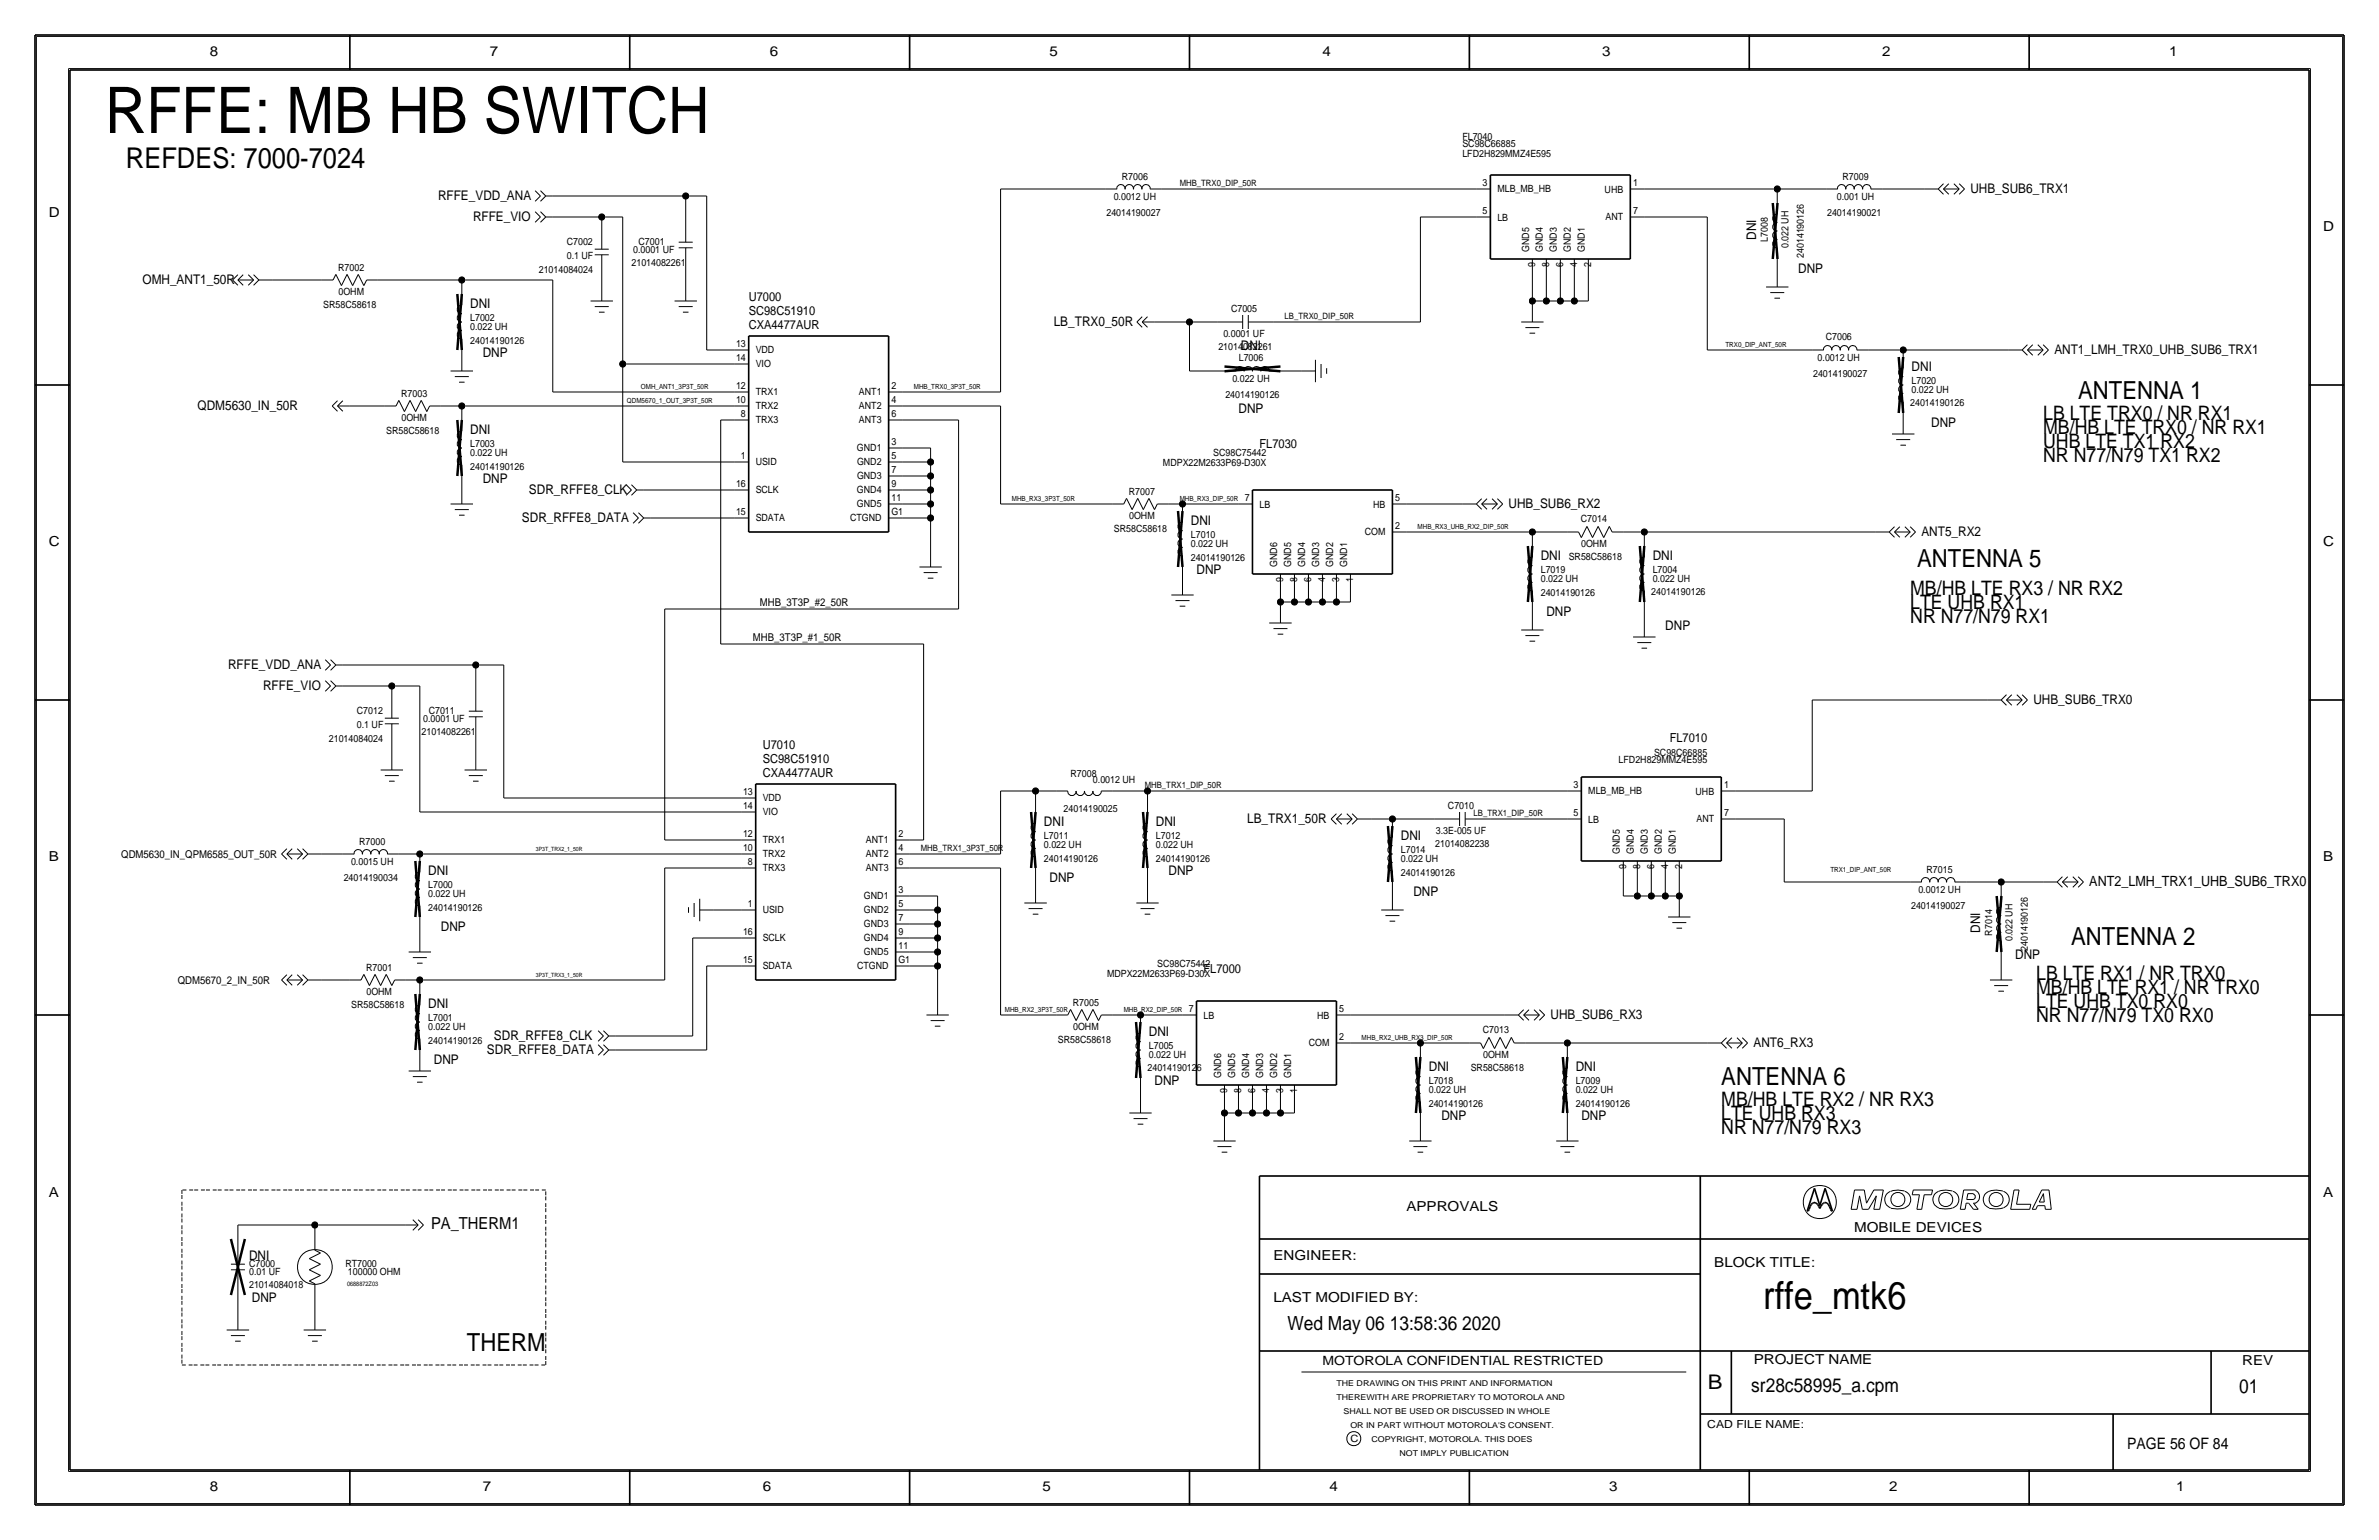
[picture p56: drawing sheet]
<svg xmlns="http://www.w3.org/2000/svg" width="432mm" height="279mm" viewBox="0 0 432 279" stroke-linecap="round" stroke-linejoin="round" font-family="sans-serif">
<defs><g id="words">
<text font-size="11.7" x="19" y="24.1">RFFE: MB HB SWITCH</text>
<text font-size="7" x="320" y="237.5">rffe_mtk6</text>
<text font-size="5.2" x="22.9" y="30.5">REFDES: 7000-7024</text>
<g font-size="4.5">
<text x="377.2" y="72.4">ANTENNA 1</text>
<text x="348" y="102.9">ANTENNA 5</text>
<text x="375.9" y="171.4">ANTENNA 2</text>
<text x="312.4" y="196.9">ANTENNA 6</text>
<text x="84.8" y="245.1">THERM</text>
</g>
<text font-size="3.7" x="310" y="252.1">B</text>
<g font-size="3.6">
<text x="370.8" y="76.2">LB LTE TRX0 / NR RX1</text>
<text x="370.8" y="83.8">NR N77/N79 TX1 RX2</text>
<text x="370.8" y="81.3">UHB LTE TX1 RX2</text>
<text x="370.8" y="78.7">MB/HB LTE TRX0 / NR RX1</text>
<text x="346.7" y="107.9">MB/HB LTE RX3 / NR RX2</text>
<text x="346.7" y="113">NR N77/N79 RX1</text>
<text x="346.7" y="110.5">LTE UHB RX1</text>
<text x="369.6" y="177.8">LB LTE RX1 / NR TRX0</text>
<text x="369.6" y="180.3">MB/HB LTE RX1 / NR TRX0</text>
<text x="369.6" y="182.9">LTE UHB TX0 RX0</text>
<text x="369.6" y="185.4">NR N77/N79 TX0 RX0</text>
<text x="312.4" y="200.7">MB/HB LTE RX2 / NR RX3</text>
<text x="312.4" y="203.2">LTE UHB RX3</text>
<text x="312.4" y="205.7">NR N77/N79 RX3</text>
</g>
<g font-size="3.5">
<text x="233.7" y="241.3">Wed May 06 13:58:36 2020</text>
<text x="317.9" y="252.6">sr28c58995_a.cpm</text>
<text x="406.4" y="252.7">01</text>
</g>
<text font-size="3" x="78.2" y="223">PA_THERM1</text>
<text font-size="2.9" x="386.1" y="262.9">PAGE 56 OF 84</text>
<text font-size="2.6" x="379.2" y="160.8">ANT2_LMH_TRX1_UHB_SUB6_TRX0</text>
<g font-size="2.5">
<text x="38.1" y="10.2">8</text>
<text x="88.9" y="10.2">7</text>
<text x="139.7" y="10.2">6</text>
<text x="190.5" y="10.2">5</text>
<text x="240" y="10.2">4</text>
<text x="290.8" y="10.2">3</text>
<text x="341.6" y="10.2">2</text>
<text x="393.7" y="10.2">1</text>
<text x="8.9" y="39.4">D</text>
<text x="421.6" y="41.9">D</text>
<text x="8.9" y="99.1">C</text>
<text x="421.6" y="99.1">C</text>
<text x="8.9" y="156.2">B</text>
<text x="421.6" y="156.2">B</text>
<text x="8.9" y="217.2">A</text>
<text x="255.3" y="219.7">APPROVALS</text>
<text x="421.6" y="217.2">A</text>
<text x="336.5" y="223.5">MOBILE DEVICES</text>
<text x="231.1" y="228.6">ENGINEER:</text>
<text x="311.1" y="229.9">BLOCK TITLE:</text>
<text x="231.1" y="236.2">LAST MODIFIED BY:</text>
<text x="318.3" y="247.5">PROJECT NAME</text>
<text x="407" y="247.6">REV</text>
<text x="38.1" y="270.5">8</text>
<text x="87.6" y="270.5">7</text>
<text x="138.4" y="270.5">6</text>
<text x="189.2" y="270.5">5</text>
<text x="241.3" y="270.5">4</text>
<text x="292.1" y="270.5">3</text>
<text x="342.9" y="270.5">2</text>
<text x="395" y="270.5">1</text>
</g>
<g font-size="2.4">
<text x="357.6" y="35.1">UHB_SUB6_TRX1</text>
<text x="79.5" y="36.3">RFFE_VDD_ANA</text>
<text x="85.9" y="40.1">RFFE_VIO</text>
<text x="318.8" y="43.5" transform="rotate(-90 318.8 43.5)">DNI</text>
<text x="25.9" y="51.6">OMH_ANT1_50R</text>
<text x="326.4" y="49.5">DNP</text>
<text x="85.3" y="55.9">DNI</text>
<text x="191.3" y="59.2">LB_TRX0_50R</text>
<text x="87.6" y="64.8">DNP</text>
<text x="225.2" y="63.5">DNI</text>
<text x="372.9" y="64.3">ANT1_LMH_TRX0_UHB_SUB6_TRX1</text>
<text x="347" y="67.3">DNI</text>
<text x="35.9" y="74.4">QDM5630_IN_50R</text>
<text x="224.8" y="74.9">DNP</text>
<text x="350.5" y="77.5">DNP</text>
<text x="85.3" y="78.7">DNI</text>
<text x="87.6" y="87.6">DNP</text>
<text x="96" y="89.7">SDR_RFFE8_CLK</text>
<text x="94.7" y="94.7">SDR_RFFE8_DATA</text>
<text x="216.2" y="95.3">DNI</text>
<text x="273.8" y="92.2">UHB_SUB6_RX2</text>
<text x="279.7" y="101.6">DNI</text>
<text x="300" y="101.6">DNI</text>
<text x="348.7" y="97.3">ANT5_RX2</text>
<text x="217.2" y="104.1">DNP</text>
<text x="280.7" y="111.8">DNP</text>
<text x="302.3" y="114.3">DNP</text>
<text x="41.4" y="121.4">RFFE_VDD_ANA</text>
<text x="47.8" y="125.2">RFFE_VIO</text>
<text x="369.1" y="127.8">UHB_SUB6_TRX0</text>
<text x="189.5" y="149.9">DNI</text>
<text x="209.8" y="149.9">DNI</text>
<text x="226.4" y="149.4">LB_TRX1_50R</text>
<text x="254.3" y="152.4">DNI</text>
<text x="77.7" y="158.8">DNI</text>
<text x="190.5" y="160">DNP</text>
<text x="212.1" y="158.8">DNP</text>
<text x="256.5" y="162.6">DNP</text>
<text x="80" y="168.9">DNP</text>
<text x="359.4" y="169.2" transform="rotate(-90 359.4 169.2)">DNI</text>
<text x="365.8" y="174">DNP</text>
<text x="77.7" y="182.9">DNI</text>
<text x="281.4" y="184.9">UHB_SUB6_RX3</text>
<text x="88.4" y="191.3">SDR_RFFE8_DATA</text>
<text x="89.7" y="188.7">SDR_RFFE8_CLK</text>
<text x="208.5" y="188">DNI</text>
<text x="318.3" y="190">ANT6_RX3</text>
<text x="78.7" y="193">DNP</text>
<text x="209.5" y="196.8">DNP</text>
<text x="259.3" y="194.3">DNI</text>
<text x="286" y="194.3">DNI</text>
<text x="261.6" y="203.2">DNP</text>
<text x="287" y="203.2">DNP</text>
<text x="45.2" y="228.6">DNI</text>
<text x="45.7" y="236.2">DNP</text>
</g>
<g font-size="2.3">
<text x="135.9" y="54.6">U7000</text>
<text x="135.9" y="59.7">CXA4477AUR</text>
<text x="135.9" y="57.2">SC98C51910</text>
<text x="228.6" y="81.3">FL7030</text>
<text x="138.4" y="135.9">U7010</text>
<text x="303.1" y="134.6">FL7010</text>
<text x="138.4" y="138.4">SC98C51910</text>
<text x="138.4" y="141">CXA4477AUR</text>
<text x="218.4" y="176.5">FL7000</text>
<text x="240" y="247.6">MOTOROLA CONFIDENTIAL RESTRICTED</text>
</g>
<g font-size="2">
<text x="137.9" y="110">MHB_3T3P_#2_50R</text>
<text x="136.7" y="116.3">MHB_3T3P_#1_50R</text>
<text x="22" y="155.7">QDM5630_IN_QPM6585_OUT_50R</text>
<text x="32.3" y="178.6">QDM5670_2_IN_50R</text>
<text x="309.9" y="259.1">CAD FILE NAME:</text>
</g>
<g font-size="1.8">
<text x="265.4" y="28.5">LFD2H829MMZ4E595</text>
<text x="265.4" y="25.4">FL7040</text>
<text x="265.4" y="26.7">SC98C66885</text>
<text x="203.6" y="32.7">R7006</text>
<text x="269.1" y="33.8">3</text>
<text x="271.8" y="34.8">MLB_MB_HB</text>
<text x="291.2" y="34.9">UHB</text>
<text x="296.4" y="33.8">1</text>
<text x="334.4" y="32.7">R7009</text>
<text x="200.8" y="39.1">24014190027</text>
<text x="202.1" y="36.3">0.0012 UH</text>
<text x="269.1" y="38.9">5</text>
<text x="271.8" y="40">LB</text>
<text x="291.4" y="40">ANT</text>
<text x="296.4" y="38.9">7</text>
<text x="331.6" y="39.1">24014190021</text>
<text x="333.4" y="36.3">0.001 UH</text>
<text x="102.9" y="44.4">C7002</text>
<text x="102.9" y="47">0.1 UF</text>
<text x="114.9" y="46">0.0001 UF</text>
<text x="115.9" y="44.4">C7001</text>
<text x="277.5" y="45.7" transform="rotate(-90 277.5 45.7)">GND5</text>
<text x="280.1" y="45.7" transform="rotate(-90 280.1 45.7)">GND4</text>
<text x="282.6" y="45.7" transform="rotate(-90 282.6 45.7)">GND3</text>
<text x="285.1" y="45.7" transform="rotate(-90 285.1 45.7)">GND2</text>
<text x="287.7" y="45.7" transform="rotate(-90 287.7 45.7)">GND1</text>
<text x="320.9" y="43.9" transform="rotate(-90 320.9 43.9)">L7008</text>
<text x="324.6" y="45.1" transform="rotate(-90 324.6 45.1)">0.022 UH</text>
<text x="327.4" y="46.8" transform="rotate(-90 327.4 46.8)">24014190126</text>
<text x="61.4" y="49.2">R7002</text>
<text x="61.4" y="53.4">0OHM</text>
<text x="97.8" y="49.5">21014084024</text>
<text x="114.6" y="48.3">21014082261</text>
<text x="278.6" y="48.4" transform="rotate(-90 278.6 48.4)">9</text>
<text x="281.2" y="48.4" transform="rotate(-90 281.2 48.4)">8</text>
<text x="283.7" y="48.4" transform="rotate(-90 283.7 48.4)">6</text>
<text x="286.3" y="48.4" transform="rotate(-90 286.3 48.4)">4</text>
<text x="288.8" y="48.4" transform="rotate(-90 288.8 48.4)">2</text>
<text x="58.7" y="55.9">SR58C58618</text>
<text x="85.3" y="58.2">L7002</text>
<text x="85.3" y="59.9">0.022 UH</text>
<text x="223.4" y="56.6">C7005</text>
<text x="85.3" y="62.5">24014190126</text>
<text x="133.6" y="65.5">14</text>
<text x="133.6" y="63">13</text>
<text x="137.2" y="64.1">VDD</text>
<text x="221.1" y="63.5">21014082261</text>
<text x="222" y="61.2">0.0001 UF</text>
<text x="224.8" y="65.6">L7006</text>
<text x="329.9" y="65.5">0.0012 UH</text>
<text x="331.4" y="61.7">C7006</text>
<text x="133.6" y="70.6">12</text>
<text x="137.2" y="66.7">VIO</text>
<text x="137.2" y="71.7">TRX1</text>
<text x="155.9" y="71.7">ANT1</text>
<text x="161.8" y="70.6">2</text>
<text x="223.7" y="69.3">0.022 UH</text>
<text x="329.1" y="68.3">24014190027</text>
<text x="347" y="69.6">L7020</text>
<text x="347" y="71.4">0.022 UH</text>
<text x="72.8" y="72">R7003</text>
<text x="72.9" y="76.3">0OHM</text>
<text x="133.6" y="73.2">10</text>
<text x="134.5" y="75.7">8</text>
<text x="137.2" y="76.8">TRX3</text>
<text x="137.2" y="74.3">TRX2</text>
<text x="155.9" y="74.3">ANT2</text>
<text x="155.9" y="76.8">ANT3</text>
<text x="161.8" y="75.7">6</text>
<text x="161.8" y="73.1">4</text>
<text x="222.4" y="72.1">24014190126</text>
<text x="346.7" y="73.7">24014190126</text>
<text x="70.1" y="78.7">SR58C58618</text>
<text x="85.3" y="81.1">L7003</text>
<text x="85.3" y="82.8">0.022 UH</text>
<text x="134.5" y="83.3">1</text>
<text x="155.5" y="81.9">GND1</text>
<text x="161.8" y="83.3">5</text>
<text x="161.8" y="80.8">3</text>
<text x="220.2" y="82.7">SC98C75442</text>
<text x="85.3" y="85.3">24014190126</text>
<text x="133.6" y="88.4">16</text>
<text x="137.2" y="89.5">SCLK</text>
<text x="137.2" y="84.4">USID</text>
<text x="155.5" y="89.5">GND4</text>
<text x="155.5" y="87">GND3</text>
<text x="155.5" y="84.4">GND2</text>
<text x="161.8" y="88.4">9</text>
<text x="161.8" y="85.9">7</text>
<text x="204.9" y="89.8">R7007</text>
<text x="211.1" y="84.5">MDPX22M2633P69-D30X</text>
<text x="133.6" y="93.5">15</text>
<text x="137.2" y="94.6">SDATA</text>
<text x="154.3" y="94.6">CTGND</text>
<text x="155.5" y="92.1">GND5</text>
<text x="161.8" y="90.9">11</text>
<text x="161.8" y="93.5">G1</text>
<text x="204.9" y="94.1">0OHM</text>
<text x="225.9" y="91">7</text>
<text x="228.6" y="92.1">LB</text>
<text x="249.2" y="92.1">HB</text>
<text x="253.2" y="91">5</text>
<text x="286.9" y="94.7">C7014</text>
<text x="202.2" y="96.5">SR58C58618</text>
<text x="216.2" y="99.3">0.022 UH</text>
<text x="216.2" y="97.6">L7010</text>
<text x="216.2" y="101.9">24014190126</text>
<text x="247.7" y="97.1">COM</text>
<text x="253.2" y="96">2</text>
<text x="284.7" y="101.6">SR58C58618</text>
<text x="287" y="99.2">0OHM</text>
<text x="231.8" y="102.9" transform="rotate(-90 231.8 102.9)">GND6</text>
<text x="232.9" y="105.5" transform="rotate(-90 232.9 105.5)">9</text>
<text x="234.3" y="102.9" transform="rotate(-90 234.3 102.9)">GND5</text>
<text x="235.5" y="105.5" transform="rotate(-90 235.5 105.5)">8</text>
<text x="236.9" y="102.9" transform="rotate(-90 236.9 102.9)">GND4</text>
<text x="238" y="105.5" transform="rotate(-90 238 105.5)">6</text>
<text x="239.4" y="102.9" transform="rotate(-90 239.4 102.9)">GND3</text>
<text x="240.5" y="105.5" transform="rotate(-90 240.5 105.5)">4</text>
<text x="242" y="102.9" transform="rotate(-90 242 102.9)">GND2</text>
<text x="243.1" y="105.5" transform="rotate(-90 243.1 105.5)">3</text>
<text x="244.5" y="102.9" transform="rotate(-90 244.5 102.9)">GND1</text>
<text x="245.6" y="105.5" transform="rotate(-90 245.6 105.5)">1</text>
<text x="279.7" y="103.9">L7019</text>
<text x="279.7" y="105.7">0.022 UH</text>
<text x="299.7" y="108">24014190126</text>
<text x="300" y="105.7">0.022 UH</text>
<text x="300" y="103.9">L7004</text>
<text x="279.7" y="108.2">24014190126</text>
<text x="64.8" y="129.5">C7012</text>
<text x="76.8" y="131.1">0.0001 UF</text>
<text x="77.8" y="129.5">C7011</text>
<text x="59.7" y="134.6">21014084024</text>
<text x="64.8" y="132.1">0.1 UF</text>
<text x="76.5" y="133.3">21014082261</text>
<text x="300.2" y="137.2">SC98C66885</text>
<text x="194.3" y="141">R7008</text>
<text x="198.4" y="142">0.0012 UH</text>
<text x="285.6" y="143">3</text>
<text x="293.8" y="138.4">LFD2H829MMZ4E595</text>
<text x="312.9" y="143.1">1</text>
<text x="134.9" y="146.8">14</text>
<text x="134.9" y="144.3">13</text>
<text x="138.4" y="145.4">VDD</text>
<text x="138.4" y="147.9">VIO</text>
<text x="193" y="147.3">24014190025</text>
<text x="262.8" y="146.8">C7010</text>
<text x="285.6" y="148.1">5</text>
<text x="288.3" y="144">MLB_MB_HB</text>
<text x="288.3" y="149.3">LB</text>
<text x="307.8" y="144.2">UHB</text>
<text x="307.9" y="149.2">ANT</text>
<text x="312.9" y="148.1">7</text>
<text x="65.2" y="153.3">R7000</text>
<text x="134.9" y="154.4">10</text>
<text x="134.9" y="151.9">12</text>
<text x="138.4" y="155.5">TRX2</text>
<text x="138.4" y="153">TRX1</text>
<text x="157.2" y="153">ANT1</text>
<text x="157.2" y="155.5">ANT2</text>
<text x="163.1" y="154.4">4</text>
<text x="163.1" y="151.9">2</text>
<text x="189.5" y="152.2">L7011</text>
<text x="189.5" y="153.9">0.022 UH</text>
<text x="209.8" y="152.2">L7012</text>
<text x="209.8" y="153.9">0.022 UH</text>
<text x="254.3" y="154.7">L7014</text>
<text x="260.5" y="153.7">21014082238</text>
<text x="260.6" y="151.4">3.3E-005 UF</text>
<text x="294" y="154.9" transform="rotate(-90 294 154.9)">GND5</text>
<text x="296.6" y="154.9" transform="rotate(-90 296.6 154.9)">GND4</text>
<text x="299.1" y="154.9" transform="rotate(-90 299.1 154.9)">GND3</text>
<text x="301.7" y="154.9" transform="rotate(-90 301.7 154.9)">GND2</text>
<text x="304.2" y="154.9" transform="rotate(-90 304.2 154.9)">GND1</text>
<text x="62.4" y="159.8">24014190034</text>
<text x="63.7" y="157">0.0015 UH</text>
<text x="77.7" y="161.1">L7000</text>
<text x="135.8" y="157">8</text>
<text x="138.4" y="158.1">TRX3</text>
<text x="157.2" y="158.1">ANT3</text>
<text x="163.1" y="157">6</text>
<text x="189.5" y="156.5">24014190126</text>
<text x="209.8" y="156.5">24014190126</text>
<text x="254.3" y="159">24014190126</text>
<text x="254.3" y="156.5">0.022 UH</text>
<text x="295.1" y="157.6" transform="rotate(-90 295.1 157.6)">9</text>
<text x="297.7" y="157.6" transform="rotate(-90 297.7 157.6)">8</text>
<text x="300.2" y="157.6" transform="rotate(-90 300.2 157.6)">6</text>
<text x="302.8" y="157.6" transform="rotate(-90 302.8 157.6)">4</text>
<text x="305.3" y="157.6" transform="rotate(-90 305.3 157.6)">2</text>
<text x="349.7" y="158.4">R7015</text>
<text x="77.7" y="162.8">0.022 UH</text>
<text x="77.7" y="165.4">24014190126</text>
<text x="135.8" y="164.6">1</text>
<text x="138.4" y="165.7">USID</text>
<text x="156.8" y="163.2">GND1</text>
<text x="156.8" y="165.7">GND2</text>
<text x="163.1" y="167.1">7</text>
<text x="163.1" y="164.6">5</text>
<text x="163.1" y="162">3</text>
<text x="346.9" y="164.8">24014190027</text>
<text x="348.2" y="162.1">0.0012 UH</text>
<text x="134.9" y="169.7">16</text>
<text x="138.4" y="170.8">SCLK</text>
<text x="156.8" y="168.3">GND3</text>
<text x="156.8" y="173.3">GND5</text>
<text x="156.8" y="170.8">GND4</text>
<text x="163.1" y="172.2">11</text>
<text x="163.1" y="169.7">9</text>
<text x="361.6" y="169.8" transform="rotate(-90 361.6 169.8)">R7014</text>
<text x="365.3" y="170.8" transform="rotate(-90 365.3 170.8)">0.022 UH</text>
<text x="368" y="172.6" transform="rotate(-90 368 172.6)">24014190126</text>
<text x="66.5" y="176.2">R7001</text>
<text x="134.9" y="174.7">15</text>
<text x="138.4" y="175.9">SDATA</text>
<text x="155.6" y="175.9">CTGND</text>
<text x="163.1" y="174.7">G1</text>
<text x="200.9" y="177.2">MDPX22M2633P69-D30X</text>
<text x="210" y="175.4">SC98C75442</text>
<text x="63.7" y="182.9">SR58C58618</text>
<text x="66.5" y="180.4">0OHM</text>
<text x="77.7" y="185.2">L7001</text>
<text x="194.7" y="182.5">R7005</text>
<text x="215.8" y="183.7">7</text>
<text x="218.4" y="184.8">LB</text>
<text x="239.1" y="184.8">HB</text>
<text x="243.1" y="183.7">5</text>
<text x="77.7" y="189.5">24014190126</text>
<text x="77.7" y="186.9">0.022 UH</text>
<text x="192" y="189.2">SR58C58618</text>
<text x="194.8" y="186.8">0OHM</text>
<text x="208.5" y="190.3">L7005</text>
<text x="237.5" y="189.8">COM</text>
<text x="243.1" y="188.7">2</text>
<text x="269.2" y="187.5">C7013</text>
<text x="269.2" y="191.9">0OHM</text>
<text x="208.3" y="194.3">24014190126</text>
<text x="208.5" y="192">0.022 UH</text>
<text x="221.6" y="195.6" transform="rotate(-90 221.6 195.6)">GND6</text>
<text x="224.2" y="195.6" transform="rotate(-90 224.2 195.6)">GND5</text>
<text x="226.7" y="195.6" transform="rotate(-90 226.7 195.6)">GND4</text>
<text x="229.3" y="195.6" transform="rotate(-90 229.3 195.6)">GND3</text>
<text x="231.8" y="195.6" transform="rotate(-90 231.8 195.6)">GND2</text>
<text x="234.3" y="195.6" transform="rotate(-90 234.3 195.6)">GND1</text>
<text x="259.3" y="196.6">L7018</text>
<text x="266.9" y="194.3">SR58C58618</text>
<text x="286" y="196.6">L7009</text>
<text x="222.8" y="198.3" transform="rotate(-90 222.8 198.3)">9</text>
<text x="225.3" y="198.3" transform="rotate(-90 225.3 198.3)">8</text>
<text x="227.8" y="198.3" transform="rotate(-90 227.8 198.3)">6</text>
<text x="230.4" y="198.3" transform="rotate(-90 230.4 198.3)">4</text>
<text x="232.9" y="198.3" transform="rotate(-90 232.9 198.3)">3</text>
<text x="235.5" y="198.3" transform="rotate(-90 235.5 198.3)">1</text>
<text x="259.3" y="200.9">24014190126</text>
<text x="259.3" y="198.4">0.022 UH</text>
<text x="286" y="200.9">24014190126</text>
<text x="286" y="198.4">0.022 UH</text>
<text x="45.2" y="229.9">C7000</text>
<text x="45.2" y="233.7">21014084018</text>
<text x="45.2" y="231.4">0.01 UF</text>
<text x="62.7" y="229.8">RT7000</text>
<text x="63.1" y="231.3">100000 OHM</text>
<text x="245.1" y="261.6">C</text>
</g>
<g font-size="1.6">
<text x="214.1" y="33.8">MHB_TRX0_DIP_50R</text>
<text x="233.2" y="57.9">LB_TRX0_DIP_50R</text>
<text x="207.8" y="143">MHB_TRX1_DIP_50R</text>
<text x="267.5" y="148.1">LB_TRX1_DIP_50R</text>
<text x="167.1" y="154.4">MHB_TRX1_3P3T_50R</text>
</g>
<g font-size="1.5">
<text x="242.6" y="251.5">THE DRAWING ON THIS PRINT AND INFORMATION</text>
<text x="242.6" y="254">THEREWITH ARE PROPRIETARY TO MOTOROLA AND</text>
<text x="243.8" y="256.5">SHALL NOT BE USED OR DISCUSSED IN WHOLE</text>
<text x="245.1" y="259.1">OR IN PART WITHOUT MOTOROLA'S CONSENT.</text>
<text x="248.9" y="261.6">COPYRIGHT, MOTOROLA. THIS DOES</text>
<text x="254" y="264.2">NOT IMPLY PUBLICATION</text>
</g>
<g font-size="1.3">
<text x="313.2" y="63">TRX0_DIP_ANT_50R</text>
<text x="116.3" y="70.6">OMH_ANT1_3P3T_50R</text>
<text x="165.9" y="70.6">MHB_TRX0_3P3T_50R</text>
<text x="113.8" y="73.2">QDM5670_1_OUT_3P3T_50R</text>
<text x="183.6" y="90.9">MHB_RX3_3P3T_50R</text>
<text x="214.1" y="90.9">MHB_RX3_DIP_50R</text>
<text x="257.3" y="96">MHB_RX3_UHB_RX2_DIP_50R</text>
<text x="332.2" y="158.2">TRX1_DIP_ANT_50R</text>
<text x="182.4" y="183.6">MHB_RX2_3P3T_50R</text>
<text x="204" y="183.6">MHB_RX2_DIP_50R</text>
<text x="247.1" y="188.7">MHB_RX2_UHB_RX3_DIP_50R</text>
</g>
<g font-size="1.1">
<text x="97.3" y="154.4">3P3T_TRX2_1_50R</text>
<text x="97.3" y="177.3">3P3T_TRX3_1_50R</text>
<text x="63" y="233.3">0688872Z03</text>
</g>
</g></defs>
<g fill="none" stroke="#000" stroke-width=".18">
<path d="M6.6 6.6h418.6zM6.6 6.6v266.2zM12.4 12.4v254.6zM12.4 12.4h407zM419.4 12.4v254.6zM425.2 6.6v266.2zM97.1 34.6l1 1zM97.1 38.4l1 1zM98.1 35.6l-1 .9zM98.1 34.6l1 1zM98.1 39.4l-1 .9zM98.1 38.4l1 1z"/>
<path d="M99.1 35.6l-1 .9zM99.1 35.6h1.2zM99.1 39.4l-1 .9zM99.1 39.4h1.2zM100.3 39.4h8.9zM100.3 35.6h24.2zM109.2 39.4h3.8zM109.2 39.4v1.2zM113 39.4v26.6zM124.5 35.6h3.8zM124.5 35.6v3.8zM124.5 39.4v4.5z"/>
<path d="M128.3 35.6v27.9zM181.6 34.3v36.8zM181.6 34.3h19.1zM200.7 34.3h2zM202.7 34.3a.75 .75 0 0 1 .7-.8 .75 .75 0 0 1 .8 .8M204.2 34.3a.75 .75 0 0 1 .8-.8 .75 .75 0 0 1 .7 .8M205.7 34.3a.75 .75 0 0 1 .8-.8 .75 .75 0 0 1 .7 .8M207.3 34.3a.75 .75 0 0 1 .7-.8 .75 .75 0 0 1 .7 .8M208.8 34.3h2zM210.8 34.3h57.2zM257.8 39.4h10.2zM257.8 39.4v19z"/>
<path d="M268 34.3h2.5zM268 39.4h2.5zM295.9 34.3h2.5zM295.9 39.4h2.5zM298.4 34.3h24.2zM298.5 39.4h11.4zM309.9 39.4v24.1zM322.6 34.3h8.9zM322.6 34.3v2.5zM322.6 36.8v2.1zM322.6 38.9a.74 .74 0 0 0-.9 .7 .74 .74 0 0 0 .9 .8M331.5 34.3h2z"/>
<path d="M333.5 34.3a.75 .75 0 0 1 .7-.8 .75 .75 0 0 1 .8 .8M335 34.3a.75 .75 0 0 1 .8-.8 .75 .75 0 0 1 .7 .8M336.6 34.3a.75 .75 0 0 1 .7-.8 .75 .75 0 0 1 .7 .8M338.1 34.3a.75 .75 0 0 1 .7-.8 .75 .75 0 0 1 .7 .8M339.6 34.3h2zM341.6 34.3h7.7zM349.2 34.3h2.6zM351.8 34.3l1 1zM351.8 34.3l1-1zM352.8 34.3l.9-1zM352.8 34.3h2.8zM352.8 34.3l.9 1z"/>
<path d="M354.6 35.3l1-1zM354.6 33.3l1 1zM355.6 35.3l1-1zM355.6 33.3l1 1zM42.2 50.8l1 1zM42.2 50.8l1-1zM43.2 50.8l.9 1zM43.2 50.8l.9-1zM43.2 50.8h2.8zM45.1 51.8l.9-1zM45.1 49.8l.9 1zM46 49.8l1 1z"/>
<path d="M46 51.8l1-1zM47 50.8h2.5zM49.5 50.8h8.9zM58.4 50.8h2.1zM61 49.8l1 2zM61 49.8l-.5 1zM63 49.8l-1 2zM63 49.8l1 2zM65 49.8l-1 2zM65 49.8l1 2zM66.5 50.8l-.5 1zM66.5 50.8h2.1z"/>
<path d="M68.6 50.8h15.2zM83.8 50.8h16.5zM83.8 50.8v2.5zM83.8 53.3v2.1zM83.8 55.4a.74 .74 0 0 0-.8 .8 .74 .74 0 0 0 .8 .7M83.8 58.5a.74 .74 0 0 0-.8 .7 .74 .74 0 0 0 .8 .7M83.8 60a.74 .74 0 0 0-.8 .7 .74 .74 0 0 0 .8 .8M83.8 56.9a.74 .74 0 0 0-.8 .8 .74 .74 0 0 0 .8 .7M100.3 50.8v20.3zM107.2 54.6h4.1zM107.9 46.2h2.6zM108 45.2h2.5z"/>
<path d="M108 55.6h2.5zM108.7 56.6h1zM109.2 50.8v1.3zM109.2 46.2v4.6zM109.2 40.6v4.6zM109.2 52.1v2.5zM122.4 54.6h4.1zM123.2 45h2.5zM123.2 55.6h2.5zM123.2 43.9h2.5zM124 56.6h1zM124.5 49.5v2.6z"/>
<path d="M124.5 45v4.5zM124.5 52.1v2.5zM206.3 58.4l1-.9zM206.3 58.4l1 1zM207.3 58.4h2.3zM207.3 58.4l1-.9zM207.3 58.4l1 1zM209.5 58.4h6.4zM215.9 58.4v8.9zM215.9 58.4h5.1zM221 58.4h4.6zM225.6 57.2v2.5z"/>
<path d="M226.6 57.2v2.5zM226.6 58.4h4.5zM231.1 58.4h26.7zM276.1 58.4h4.1zM276.9 59.4h2.5zM278.1 54.6h2.6zM278.1 49.5v5.1zM278.1 54.6v1.3zM278.1 55.9v2.5zM278.1 47v2.5zM280.7 49.5v5.1zM280.7 47v2.5z"/>
<path d="M280.7 54.6h2.5zM283.2 49.5v5.1zM283.2 47v2.5zM283.2 54.6h2.6zM285.8 49.5v5.1zM285.8 47v2.5zM285.8 54.6h2.5zM288.3 49.5v5.1zM288.3 47v2.5zM320.5 52.1h4.1zM321.3 53.1h2.5zM322.1 54.1h1z"/>
<path d="M322.6 47v2.5zM322.6 49.5v2.6zM322.6 45v2zM322.6 40.4a.74 .74 0 0 0-.9 .8 .74 .74 0 0 0 .9 .7M322.6 43.5a.74 .74 0 0 0-.9 .7 .74 .74 0 0 0 .9 .8M322.6 42a.74 .74 0 0 0-.9 .7 .74 .74 0 0 0 .9 .7M60.3 73.7l1-1zM60.3 73.7l1 .9zM61.3 73.7l.9 .9zM61.3 73.7h2.2zM61.3 73.7l.9-1zM63.5 73.7h6.3z"/>
<path d="M69.8 73.7h2.1zM72.4 72.6l-.5 1.1zM72.4 72.6l1 2.1zM74.4 72.6l-1 2.1zM74.4 72.6l1 2.1zM76.5 72.6l-1.1 2.1zM76.5 72.6l1 2.1zM78 73.7h2zM78 73.7l-.5 1zM80 73.7h3.8zM81.8 67.3h4.1zM82.5 68.3h2.6z"/>
<path d="M83.3 69.3h1zM83.8 63.5v1.3zM83.8 73.7h49.5zM83.8 73.7v2.5zM83.8 76.2v2zM83.8 64.8v2.5zM83.8 61.5v2zM83.8 78.3a.74 .74 0 0 0-.8 .7 .74 .74 0 0 0 .8 .8M83.8 79.8a.74 .74 0 0 0-.8 .7 .74 .74 0 0 0 .8 .8M100.3 71.1h33zM113 66h20.3zM113 66v17.8z"/>
<path d="M128.3 63.5h5.1zM130.8 76.2v40.6zM130.8 76.2h2.5zM133.3 76.2h2.6zM133.3 73.7h2.6zM133.3 71.1h2.6zM133.3 66h2.6zM133.3 63.5h2.6zM161.3 76.2h2.5zM161.3 73.7h2.5zM161.3 71.1h2.5zM163.8 71.1h17.8z"/>
<path d="M163.8 73.7h17.8zM163.8 76.2h10.2zM174 76.2v34.3zM181.6 73.7v17.7zM215.9 67.3h6.3zM222.3 67.3h2zM224.3 67.4a.75 .75 0 0 1 .7-.9 .75 .75 0 0 1 .8 .9M225.8 67.4a.75 .75 0 0 1 .7-.9 .75 .75 0 0 1 .8 .9M227.3 67.4a.75 .75 0 0 1 .8-.9 .75 .75 0 0 1 .7 .9M228.9 67.4a.75 .75 0 0 1 .7-.9 .75 .75 0 0 1 .7 .9M230.4 67.3h2zM232.4 67.3h3.8z"/>
<path d="M236.2 67.3h2.6zM238.8 65.3v4zM239.8 66v2.6zM240.8 66.8v1zM277.6 60.5h1zM309.9 63.5h19zM328.9 63.5h2.1zM331 63.6a.75 .75 0 0 1 .7-.9 .75 .75 0 0 1 .7 .9M332.5 63.6a.75 .75 0 0 1 .7-.9 .75 .75 0 0 1 .8 .9M334 63.6a.75 .75 0 0 1 .7-.9 .75 .75 0 0 1 .8 .9M335.5 63.6a.75 .75 0 0 1 .8-.9 .75 .75 0 0 1 .7 .9M337.1 63.5h2z"/>
<path d="M339.1 63.5h6.3zM343.4 78.7h4.1zM344.2 79.8h2.5zM345.4 63.5h19.1zM345.4 74.9v1.3zM345.4 63.5v1.3zM345.4 76.2v2.5zM345.4 72.9v2zM345.4 64.8v2zM345.4 66.9a.74 .74 0 0 0-.8 .7 .74 .74 0 0 0 .8 .7M345.4 69.9a.74 .74 0 0 0-.8 .7 .74 .74 0 0 0 .8 .8M345.4 71.4a.74 .74 0 0 0-.8 .8 .74 .74 0 0 0 .8 .7"/>
<path d="M345.4 68.4a.74 .74 0 0 0-.8 .7 .74 .74 0 0 0 .8 .7M364.5 63.5h2.5zM367 63.5l1 1zM367 63.5l1-1zM368 63.5l1 1zM368 63.5l1-1zM368 63.5h2.8zM369.9 62.5l.9 1zM369.9 64.5l.9-1zM370.8 64.5l1-1zM370.8 62.5l1 1zM81.8 91.4h4.1z"/>
<path d="M82.5 92.5h2.6zM83.3 93.5h1zM83.8 86.4v2.5zM83.8 84.3v2.1zM83.8 88.9v2.5zM83.8 81.3a.74 .74 0 0 0-.8 .8 .74 .74 0 0 0 .8 .7M83.8 82.9a.74 .74 0 0 0-.8 .7 .74 .74 0 0 0 .8 .7M113 83.8h20.3zM113.6 87.9l1 1zM114.6 88.9l-1 1zM114.6 87.9l1 1zM114.9 93l1 1z"/>
<path d="M115.6 88.9l-1 1zM115.6 88.9h1.2zM115.9 94l-1 .9zM115.9 93l.9 1zM116.8 88.9h16.6zM116.8 94l-.9 .9zM116.8 94h1.3zM118.1 94h15.2zM133.3 94h2.6zM133.3 88.9h2.6zM133.3 83.8h2.6zM161.3 94h2.5z"/>
<path d="M161.3 91.4h2.5zM161.3 88.9h2.5zM161.3 86.4h2.5zM161.3 83.8h2.5zM161.3 81.3h2.5zM163.8 88.9h5.1zM163.8 86.4h5.1zM163.8 91.4h5.1zM163.8 83.8h5.1zM163.8 81.3h5.1zM163.8 94h5.1zM168.9 86.4v2.5z"/>
<path d="M168.9 83.8v2.6zM168.9 88.9v2.5zM168.9 91.4v2.6zM168.9 81.3v2.5zM168.9 94v6.3zM181.6 91.4h20.3zM201.9 91.4h2.1zM204.5 90.4l-.5 1zM204.5 90.4l1 2.1zM206.5 90.4l-1 2.1zM206.5 90.4l1 2.1zM208.5 90.4l-1 2.1z"/>
<path d="M208.5 90.4l1 2.1zM210.1 91.4l-.6 1.1zM210.1 91.4h2zM212.1 91.4h2.5zM214.6 91.4h10.2zM214.6 91.4v1.3zM214.6 92.7v2zM214.6 94.8a.74 .74 0 0 0-.8 .7 .74 .74 0 0 0 .8 .8M214.6 97.8a.74 .74 0 0 0-.8 .8 .74 .74 0 0 0 .8 .7M214.6 99.4a.74 .74 0 0 0-.8 .7 .74 .74 0 0 0 .8 .7M214.6 96.3a.74 .74 0 0 0-.8 .8 .74 .74 0 0 0 .8 .7M224.8 91.4h2.5z"/>
<path d="M252.7 91.4h2.6zM252.7 96.5h2.6zM255.3 96.5h22.8zM255.3 91.4h10.1zM265.4 91.4h2.6zM268 91.4l.9-.9zM268 91.4l.9 1zM268.9 91.4l1-.9zM268.9 91.4h2.9zM268.9 91.4l1 1zM270.8 92.4l1-1zM270.8 90.5l1 .9z"/>
<path d="M271.8 90.5l.9 .9zM271.8 92.4l.9-1zM278.1 96.5h6.4zM278.1 96.5v2.6zM278.1 99.1v2zM284.5 96.5h2zM286.5 96.5l.5 1zM288 95.5l-1 2zM288 95.5l1.1 2zM290.1 95.5l1 2zM290.1 95.5l-1 2zM292.1 95.5l-1 2z"/>
<path d="M292.1 95.5l.5 1zM292.6 96.5h2zM294.6 96.5h3.9zM298.4 96.5h42zM298.4 96.5v2.6zM298.4 99.1v2zM340.4 96.5h2.5zM342.9 96.5l1-.9zM342.9 96.5l1 1zM343.9 96.5l.9 1zM343.9 96.5l.9-.9zM343.9 96.5h2.8z"/>
<path d="M344.9 80.8h1zM345.7 95.6l1 .9zM345.7 97.5l1-1zM346.7 97.5l1-1zM346.7 95.6l1 .9zM59 119.7l1 1zM60 119.7l1 1zM120.6 110.5v41.9zM120.7 110.5h53.3zM130.8 116.8h36.8zM166.9 102.9h4zM167.6 103.9h2.6z"/>
<path d="M167.6 116.8v35.6zM168.4 104.9h1zM168.9 100.3v2.6zM212.6 107.9h4.1zM213.4 109h2.5zM214.1 110h1zM214.6 102.9v2.5zM214.6 100.8v2.1zM214.6 105.4v2.5zM230.4 113h4zM231.1 114h2.6zM231.9 115.1h1z"/>
<path d="M232.4 106.7v2.5zM232.4 109.2v1.3zM232.4 110.5v2.5zM232.4 104.1v2.6zM232.4 109.2h2.5zM234.9 106.7v2.5zM234.9 104.1v2.6zM235 109.2h2.5zM237.5 106.7v2.5zM237.5 104.1v2.6zM237.5 109.2h2.5zM240 109.2h2.6z"/>
<path d="M240 106.7v2.5zM240 104.1v2.6zM242.6 106.7v2.5zM242.6 104.1v2.6zM242.6 109.2h2.5zM245.1 106.7v2.5zM245.1 104.1v2.6zM276.1 114.3h4.1zM276.9 115.3h2.5zM277.6 116.3h1zM278.1 109.2v2.6zM278.1 111.8v2.5z"/>
<path d="M278.1 107.2v2zM278.1 101.1a.74 .74 0 0 0-.8 .8 .74 .74 0 0 0 .8 .7M278.1 104.2a.74 .74 0 0 0-.8 .7 .74 .74 0 0 0 .8 .8M278.1 105.7a.74 .74 0 0 0-.8 .8 .74 .74 0 0 0 .8 .7M278.1 102.7a.74 .74 0 0 0-.8 .7 .74 .74 0 0 0 .8 .7M296.4 115.6h4.1zM297.2 116.6h2.5zM297.9 117.6h1.1zM298.4 109.2v3.8zM298.4 113v2.6zM298.4 107.2v2zM298.4 101.1a.74 .74 0 0 0-.8 .8 .74 .74 0 0 0 .8 .7"/>
<path d="M298.4 104.2a.74 .74 0 0 0-.8 .7 .74 .74 0 0 0 .8 .8M298.4 105.7a.74 .74 0 0 0-.8 .8 .74 .74 0 0 0 .8 .7M298.4 102.7a.74 .74 0 0 0-.8 .7 .74 .74 0 0 0 .8 .7M59 123.5l1 1zM60 120.7l-1 .9zM60 124.5l-1 .9zM60 123.5l1 1zM61 120.7l-1 .9zM61 120.7h1.2zM61 124.5l-1 .9zM61 124.5h1.2zM62.2 124.5h8.9z"/>
<path d="M62.2 120.7h24.2zM69.1 139.7h4.1zM69.8 130.3h2.6zM69.8 131.3h2.6zM71.1 135.9v1.3zM71.1 124.5h5.1zM71.1 124.5v1.2zM71.1 137.2v2.5zM71.1 131.3v4.6zM71.1 125.7v4.6zM76.2 124.5v22.8zM84.3 139.7h4.1z"/>
<path d="M85.1 130h2.5zM85.1 129h2.5zM86.4 134.6v2.6zM86.4 120.7h5zM86.4 120.6v3.9zM86.4 137.2v2.5zM86.4 130v4.6zM86.4 124.5v4.5zM91.4 120.7v24.1zM328.9 127h31.8zM328.9 127v16.5zM360.7 127h2.5z"/>
<path d="M363.2 127l1-1zM363.2 127l1 1zM364.2 127l1 1zM364.2 127l1-1zM364.2 127h2.8zM366.1 128l.9-1zM366.1 126l.9 1zM367 126l1 1zM367 128l1-1zM51.1 154.9l1-.9zM51.1 154.9l1 1zM52.1 154.9l.9 1z"/>
<path d="M52.1 154.9h2.8zM52.1 154.9l.9-.9zM53.9 155.9l1-1zM53.9 154l1 .9zM54.9 154l1 .9zM54.9 155.9l1-1zM55.9 154.9h2.5zM58.4 154.9h3.8zM62.2 154.9h2.1zM64.3 155a.75 .75 0 0 1 .7-.9 .75 .75 0 0 1 .7 .9M65.8 155a.75 .75 0 0 1 .7-.9 .75 .75 0 0 1 .8 .9M67.3 155a.75 .75 0 0 1 .7-.9 .75 .75 0 0 1 .8 .9"/>
<path d="M68.8 155a.75 .75 0 0 1 .8-.9 .75 .75 0 0 1 .7 .9M69.8 140.7h2.6zM70.4 154.9h2zM70.6 141.7h1zM72.4 154.9h3.8zM76.2 154.9h58.4zM76.2 154.9v1.3zM76.2 147.3h58.4zM76.2 156.2v2zM76.2 158.3a.74 .74 0 0 0-.8 .7 .74 .74 0 0 0 .8 .8M76.2 159.8a.74 .74 0 0 0-.8 .8 .74 .74 0 0 0 .8 .7M85.1 140.7h2.5z"/>
<path d="M85.9 141.7h1zM91.4 144.8h43.2zM120.6 152.4h14zM120.6 157.5v20.3zM120.6 157.5h14zM134.6 157.5h2.6zM134.6 154.9h2.6zM134.6 152.4h2.6zM134.6 147.3h2.6zM134.6 144.8h2.6zM162.6 157.5h2.5zM162.6 154.9h2.5z"/>
<path d="M162.6 152.4h2.5zM165.1 157.5h16.5zM165.1 154.9h16.5zM165.1 152.4h2.5zM181.6 157.5v26.6zM181.6 143.5h6.4zM181.6 143.5v11.4zM188 143.5h3.8zM188 157.5v3.8zM188 143.5v3.8zM188 155.4v2.1zM188 147.3v2.1z"/>
<path d="M188 149.4a.74 .74 0 0 0-.9 .7 .74 .74 0 0 0 .9 .8M188 152.5a.74 .74 0 0 0-.9 .7 .74 .74 0 0 0 .9 .7M188 154a.74 .74 0 0 0-.9 .7 .74 .74 0 0 0 .9 .7M188 150.9a.74 .74 0 0 0-.9 .8 .74 .74 0 0 0 .9 .7M191.8 143.5h2zM193.8 143.5a.74 .74 0 0 0 .7 .8 .74 .74 0 0 0 .8-.8M195.3 143.5a.74 .74 0 0 0 .8 .8 .74 .74 0 0 0 .7-.8M196.8 143.5a.74 .74 0 0 0 .8 .8 .74 .74 0 0 0 .7-.8M198.4 143.5a.74 .74 0 0 0 .7 .8 .74 .74 0 0 0 .7-.8M199.9 143.5h2zM201.9 143.5h6.4zM208.3 157.5v3.8z"/>
<path d="M208.3 143.5h76.2zM208.3 143.5v3.8zM208.3 155.4v2.1zM208.3 147.3v2.1zM208.3 149.4a.74 .74 0 0 0-.9 .7 .74 .74 0 0 0 .9 .8M208.3 152.5a.74 .74 0 0 0-.9 .7 .74 .74 0 0 0 .9 .7M208.3 154a.74 .74 0 0 0-.9 .7 .74 .74 0 0 0 .9 .7M208.3 150.9a.74 .74 0 0 0-.9 .8 .74 .74 0 0 0 .9 .7M241.6 148.6l1 1zM241.6 148.6l1-1zM242.6 148.6l.9-1zM242.6 148.6l.9 1z"/>
<path d="M242.6 148.6h2.8zM244.4 149.6l1-1zM244.4 147.6l1 1zM245.4 149.6l1-1zM245.4 147.6l1 1zM246.4 148.6h2.5zM248.9 148.6h3.8zM252.7 148.6h7.6zM252.7 148.6v1.3zM252.7 158v2zM252.7 149.9v2zM252.7 151.9a.74 .74 0 0 0-.8 .8 .74 .74 0 0 0 .8 .7"/>
<path d="M252.7 155a.74 .74 0 0 0-.8 .7 .74 .74 0 0 0 .8 .8M252.7 156.5a.74 .74 0 0 0-.8 .8 .74 .74 0 0 0 .8 .7M252.7 153.5a.74 .74 0 0 0-.8 .7 .74 .74 0 0 0 .8 .7M260.4 148.6h4.5zM264.9 147.3v2.6zM265.9 148.6h4.6zM265.9 147.3v2.6zM270.5 148.6h14zM284.5 143.5h2.5zM284.5 148.6h2.5zM294.6 158.7v3.9zM294.6 156.2v2.6z"/>
<path d="M297.2 158.7v3.9zM297.2 156.2v2.6zM299.7 158.7v3.9zM299.7 156.2v2.6zM302.3 158.7v3.9zM302.3 156.2v2.6zM304.8 158.7v3.9zM304.8 156.2v2.6zM312.4 143.5h2.6zM312.4 148.6h2.6zM315 148.6h8.8zM315 143.5h13.9z"/>
<path d="M323.8 148.6v11.4zM376.2 159.1l1 .9zM377.2 159.1l1 .9zM51.1 177.8l1-1zM51.1 177.8l1 1zM52.1 177.8l.9 1zM52.1 177.8h2.8zM52.1 177.8l.9-1zM53.9 178.8l1-1zM53.9 176.8l1 1zM54.9 176.8l1 1zM54.9 178.8l1-1z"/>
<path d="M55.9 177.8h2.5zM58.4 177.8h5.1zM63.5 177.8h2zM66 176.8l-.5 1zM66 176.8l1.1 2zM68.1 176.8l-1 2zM68.1 176.8l1 2zM70.1 176.8l-1 2zM70.1 176.8l1 2zM71.6 177.8h2.1zM71.6 177.8l-.5 1zM73.7 177.8h2.5z"/>
<path d="M74.2 172.7h4zM74.9 173.7h2.6zM75.7 174.8h1zM76.2 166.4v3.8zM76.2 177.8h44.4zM76.2 177.8v2.5zM76.2 170.2v2.5zM76.2 164.3v2.1zM76.2 161.3a.74 .74 0 0 0-.8 .8 .74 .74 0 0 0 .8 .7M76.2 162.9a.74 .74 0 0 0-.8 .7 .74 .74 0 0 0 .8 .7M125 164.6v1zM125.7 170.2h8.9z"/>
<path d="M125.7 170.2v17.8zM126 163.8v2.6zM127 165.1h2.5zM127 163.1v4zM128.3 175.3h6.3zM128.3 175.3v15.2zM129.5 165.1h5.1zM134.6 175.3h2.6zM134.6 170.2h2.6zM134.6 165.1h2.6zM162.6 175.3h2.5zM162.6 172.7h2.5z"/>
<path d="M162.6 170.2h2.5zM162.6 167.6h2.5zM162.6 165.1h2.5zM162.6 162.6h2.5zM165.1 170.2h5.1zM165.1 167.6h5.1zM165.1 172.7h5.1zM165.1 165.1h5.1zM165.1 162.6h5.1zM165.1 175.3h5.1zM170.2 167.6v2.6zM170.2 165.1v2.5z"/>
<path d="M170.2 170.2v2.5zM170.2 172.7v2.6zM170.2 162.6v2.5zM170.2 175.3v6.3zM185.9 163.8h4.1zM186.7 164.8h2.5zM187.5 165.9h1zM188 161.3v2.5zM206.2 163.8h4.1zM207 164.8h2.5zM207.8 165.9h1zM208.3 161.3v2.5z"/>
<path d="M250.7 165.1h4.1zM251.5 166.1h2.5zM252.2 167.1h1zM252.7 160v2.6zM252.7 162.6v2.5zM294.6 162.6h2.6zM297.2 162.6h2.5zM299.7 162.6h2.6zM302.3 162.6h2.5zM302.8 166.4h4zM303.5 167.4h2.6zM304.3 168.4h1z"/>
<path d="M304.8 162.6v1.2zM304.8 163.8v2.6zM323.8 160h22.9zM346.7 160h2zM348.7 160.1a.75 .75 0 0 1 .8-.9 .75 .75 0 0 1 .7 .9M350.3 160.1a.75 .75 0 0 1 .7-.9 .75 .75 0 0 1 .7 .9M351.8 160.1a.75 .75 0 0 1 .7-.9 .75 .75 0 0 1 .8 .9M353.3 160.1a.75 .75 0 0 1 .8-.9 .75 .75 0 0 1 .7 .9M354.8 160h2.1zM356.9 160h6.3zM361.2 177.8h4.1zM361.9 178.8h2.6z"/>
<path d="M362.7 179.8h1zM363.2 160h7.6zM363.2 172.7v2.6zM363.2 160v2.6zM363.2 175.3v2.5zM363.2 170.7v2zM363.2 162.6v2zM363.2 166.2a.74 .74 0 0 0-.8 .7 .74 .74 0 0 0 .8 .7M363.2 169.2a.74 .74 0 0 0-.8 .8 .74 .74 0 0 0 .8 .7M363.2 167.7a.74 .74 0 0 0-.8 .7 .74 .74 0 0 0 .8 .8M363.2 164.6a.74 .74 0 0 0-.8 .8 .74 .74 0 0 0 .8 .7M370.8 160h2.6z"/>
<path d="M373.4 160l.9 1zM373.4 160l.9-.9zM374.3 160l1 1zM374.3 160l1-.9zM374.3 160h2.9zM376.2 161l1-1zM377.2 161l1-1zM74.2 194.3h4zM74.9 195.3h2.6zM75.7 196.3h1zM76.2 190.5v1.3zM76.2 188.5v2z"/>
<path d="M76.2 180.3v2.1zM76.2 191.8v2.5zM76.2 182.4a.74 .74 0 0 0-.8 .8 .74 .74 0 0 0 .8 .7M76.2 185.5a.74 .74 0 0 0-.8 .7 .74 .74 0 0 0 .8 .7M76.2 187a.74 .74 0 0 0-.8 .7 .74 .74 0 0 0 .8 .8M76.2 183.9a.74 .74 0 0 0-.8 .8 .74 .74 0 0 0 .8 .7M108.6 187l.9 1zM108.6 189.5l.9 1zM109.5 188l-.9 .9zM109.5 187l1 1zM109.5 190.5l-.9 1zM109.5 189.5l1 1z"/>
<path d="M110.5 188l-1 .9zM110.5 188h1.3zM110.5 190.5l-1 1zM110.5 190.5h1.3zM111.8 188h13.9zM111.8 190.5h16.5zM168.1 184.1h4.1zM168.9 185.2h2.5zM169.7 186.2h1zM170.2 181.6v2.5zM181.6 184.1h10.2zM191.8 184.1h2z"/>
<path d="M194.3 183.1l-.5 1zM194.3 183.1l1 2.1zM196.3 183.1l-1 2.1zM196.3 183.1l1.1 2.1zM198.4 183.1l-1 2.1zM198.4 183.1l1 2.1zM199.9 184.2l-.5 1zM199.9 184.1h2zM201.9 184.1h5.1zM207 195.6v3.8zM207 184.2v1.2zM207 193.5v2.1z"/>
<path d="M207 185.4v2.1zM207 199.4v2.5zM207 187.5a.74 .74 0 0 0-.8 .7 .74 .74 0 0 0 .8 .8M207 190.6a.74 .74 0 0 0-.8 .7 .74 .74 0 0 0 .8 .7M207 192.1a.74 .74 0 0 0-.8 .7 .74 .74 0 0 0 .8 .7M207 189a.74 .74 0 0 0-.8 .8 .74 .74 0 0 0 .8 .7M207 184.1h7.6zM214.6 184.1h2.6zM222.2 199.4v2.5zM222.2 196.8v2.6zM224.8 199.4v2.5zM224.8 196.8v2.6z"/>
<path d="M227.3 199.4v2.5zM227.3 196.8v2.6zM229.9 199.4v2.5zM229.9 196.8v2.6zM232.4 199.4v2.5zM232.4 196.8v2.6zM234.9 199.4v2.5zM234.9 196.8v2.6zM242.6 184.1h2.5zM242.6 189.2h2.5zM245.1 184.1h27.9zM245.1 189.2h12.7z"/>
<path d="M257.8 189.2h8.9zM257.8 189.2v2.6zM257.8 199.9v2zM257.8 191.8v2zM257.8 193.9a.74 .74 0 0 0-.8 .7 .74 .74 0 0 0 .8 .7M257.8 196.9a.74 .74 0 0 0-.8 .7 .74 .74 0 0 0 .8 .8M257.8 198.4a.74 .74 0 0 0-.8 .8 .74 .74 0 0 0 .8 .7M257.8 195.4a.74 .74 0 0 0-.8 .7 .74 .74 0 0 0 .8 .8M266.7 189.2h2zM268.7 189.2l.5 1zM270.3 188.2l-1.1 2zM270.3 188.2l1 2z"/>
<path d="M272.3 188.2l1 2zM272.3 188.2l-1 2zM273 184.1h2.6zM274.3 188.2l-1 2zM274.3 188.2l.5 1zM274.8 189.2h2.1zM275.6 184.1l1 1zM275.6 184.1l1-.9zM276.6 184.1l.9-.9zM276.6 184.1h2.8zM276.6 184.1l.9 1zM276.9 189.2h7.6z"/>
<path d="M278.4 185.1l1-1zM278.4 183.2l1 .9zM279.4 185.1l1-1zM279.4 183.2l1 .9zM284.5 189.2h25.4zM284.5 189.2v2.6zM284.5 199.9v2zM284.5 191.8v2zM284.5 193.9a.74 .74 0 0 0-.9 .7 .74 .74 0 0 0 .9 .7M284.5 196.9a.74 .74 0 0 0-.9 .7 .74 .74 0 0 0 .9 .8M284.5 198.4a.74 .74 0 0 0-.9 .8 .74 .74 0 0 0 .9 .7M284.5 195.4a.74 .74 0 0 0-.9 .7 .74 .74 0 0 0 .9 .8"/>
<path d="M309.9 189.2h2.5zM312.4 189.2l1-.9zM312.4 189.2l1 1zM313.4 189.2l1-.9zM313.4 189.2h2.8zM313.4 189.2l1 1zM315.3 190.2l.9-1zM315.3 188.3l.9 .9zM316.2 188.3l1 .9zM316.2 190.2l1-1zM205 201.9h4zM205.7 202.9h2.6z"/>
<path d="M206.5 204h1zM220.2 207h4.1zM221 208h2.5zM221.7 209h1.1zM222.2 201.9h2.6zM222.2 201.9v2.6zM222.2 204.5v2.5zM224.8 201.9h2.5zM227.3 201.9h2.6zM229.9 201.9h2.5zM232.4 201.9h2.5zM255.8 207h4z"/>
<path d="M256.5 208h2.6zM257.3 209h1zM257.8 201.9v2.6zM257.8 204.5v2.5zM282.4 207h4.1zM283.2 208h2.6zM284 209h1zM284.5 201.9v2.6zM284.5 204.5v2.5zM336 219.4h1.1zM336.6 215.9h1.8zM336.6 215.9l-.6 3.5z"/>
<path d="M337.5 217l-.4 2.4zM337.5 217l.5 2.4zM338 219.4h1.1zM338.4 215.9l.4 2.4zM340.1 219.4h1.1zM340.1 215.9h1.7zM340.1 215.9l-1.3 2.4zM340.6 217l-1.5 2.4zM340.6 217l-.5 2.4zM341.8 215.9l-.6 3.5zM343.1 216.2a1.6 1.6 0 0 0-1 1.5 1.6 1.6 0 0 0 1.1 1.5M345.7 216.1h-.2a4 4 0 0 0-2.3 .1"/>
<path d="M345.7 216.2a1.59 1.59 0 0 1 1.1 1.5 1.59 1.59 0 0 1-1.1 1.5 5.1 5.1 0 0 1-2.5 0M347.1 216.8h1.3zM347.3 215.9l-.2 .9zM347.3 215.9h3.5zM347.9 219.4h.9zM348.4 216.8l-.5 2.6zM349.2 216.8l-.4 2.6zM349.2 216.8h1.4zM350.8 215.9l-.2 .9zM354.4 216.1a3.1 3.1 0 0 0-3.3 .7 1.62 1.62 0 0 0 .8 2.4M354.4 219.2a5.1 5.1 0 0 1-2.5 0M354.5 216.2a1.59 1.59 0 0 1 1 1.5 1.59 1.59 0 0 1-1 1.5"/>
<path d="M355.8 219.4h.9zM356.4 215.9l-.6 3.5zM356.4 215.9h2.2zM356.9 218.3l-.2 1.1zM356.9 218.3h.4zM357 217.6h1.2zM357.2 216.6l-.2 1zM357.2 216.6h1zM357.3 218.3l.9 1.1zM358.1 216.7a.5 .5 0 0 1 .4 .4 .5 .5 0 0 1-.4 .5M358.2 219.4h.9zM358.2 218.3l.9 1.1z"/>
<path d="M358.2 218.3h.4zM358.5 216a1.24 1.24 0 0 1 .8 1.1 1.24 1.24 0 0 1-.8 1.2M363.5 216.1a3.1 3.1 0 0 0-3.3 .7 1.62 1.62 0 0 0 .8 2.4M363.6 219.2a5.1 5.1 0 0 1-2.6 0M363.6 216.2a1.59 1.59 0 0 1 1.1 1.5 1.59 1.59 0 0 1-1.1 1.5M364.9 219.4h3.5zM365.6 215.9l-.7 3.5zM365.6 215.9h.9zM366 218.5h2.6zM366.5 215.9l-.5 2.6zM368.6 218.5l-.2 .9zM368.9 219.4h.6z"/>
<path d="M369.8 218.7h1.3zM369.8 218.7l-.3 .7zM370.1 218.1h.9zM370.6 215.9l-1.7 3.5zM370.6 215.9h1.3zM370.9 216.6l-.8 1.5zM370.9 216.6l.1 1.5zM371.1 218.7l.1 .7zM371.2 219.4h1.1zM371.9 215.9l.4 3.5zM41.9 229.4h2.5zM41.9 230.4h2.6z"/>
<path d="M43.2 235v3.8zM43.2 222.2h13.9zM43.2 222.2v2.6zM43.2 230.4v4.5zM43.2 224.8v4.6zM43.2 238.8v2.5zM56.1 232.4l1 .5zM56.1 228.3l2.1-1zM56.1 230.4l2.1-1zM56.1 232.4l2.1-1zM56.1 228.3l2.1 1.1zM56.1 230.4l2.1 1z"/>
<path d="M57.1 235v3.8zM57.1 222.2h16.6zM57.1 222.2v2.6zM57.1 224.8v2zM57.1 232.9v2.1zM57.1 226.8l1.1 .5zM57.1 238.8v2.5zM73.7 222.2h2.2zM74.9 223.2l1-1zM74.9 221.3l1 .9zM75.9 221.3l1 .9zM75.9 223.2l1-1z"/>
<path d="M41.1 241.3h4.1zM41.9 242.3h2.5zM42.7 243.3h1zM55.1 241.3h4.1zM55.9 242.3h2.5zM56.6 243.3h1.1zM236.2 248.9h69.9zM6.6 272.8h418.6zM12.4 267h407z"/>
<circle cx="330.3" cy="218.1" r="3"/>
<circle cx="344.5" cy="217.6" r="1.28"/>
<circle cx="353.2" cy="217.6" r="1.28"/>
<circle cx="362.3" cy="217.6" r="1.28"/>
<circle cx="57.2" cy="229.9" r="3.2"/>
<circle cx="245.7" cy="261" r="1.28"/>
</g>
<path d="M33 215.9h66.1zM33 215.9v31.7zM99.1 215.9v31.7zM33 247.6h66.1z" fill="none" stroke="#000" stroke-width=".18" stroke-dasharray=".7 1.4" stroke-linecap="butt"/>
<g fill="#000" stroke="#000" stroke-width=".18">
<circle cx="109.2" cy="39.4" r=".56"/>
<circle cx="124.5" cy="35.6" r=".56"/>
<circle cx="322.6" cy="34.3" r=".56"/>
<circle cx="83.8" cy="50.8" r=".56"/>
<circle cx="215.9" cy="58.4" r=".56"/>
<circle cx="278.1" cy="54.6" r=".56"/>
<circle cx="280.7" cy="54.6" r=".56"/>
<circle cx="283.2" cy="54.6" r=".56"/>
<circle cx="285.7" cy="54.6" r=".56"/>
<circle cx="83.8" cy="73.7" r=".56"/>
<circle cx="113" cy="66" r=".56"/>
<circle cx="345.4" cy="63.5" r=".56"/>
<circle cx="168.9" cy="83.8" r=".56"/>
<circle cx="168.9" cy="91.4" r=".56"/>
<circle cx="168.9" cy="94" r=".56"/>
<circle cx="168.9" cy="88.9" r=".56"/>
<circle cx="168.9" cy="86.4" r=".56"/>
<circle cx="214.6" cy="91.4" r=".56"/>
<circle cx="278.1" cy="96.5" r=".56"/>
<circle cx="298.4" cy="96.5" r=".56"/>
<circle cx="232.4" cy="109.2" r=".56"/>
<circle cx="234.9" cy="109.2" r=".56"/>
<circle cx="237.5" cy="109.2" r=".56"/>
<circle cx="240" cy="109.2" r=".56"/>
<circle cx="242.6" cy="109.2" r=".56"/>
<circle cx="71.1" cy="124.5" r=".56"/>
<circle cx="86.4" cy="120.6" r=".56"/>
<circle cx="76.2" cy="154.9" r=".56"/>
<circle cx="188" cy="143.5" r=".56"/>
<circle cx="208.3" cy="143.5" r=".56"/>
<circle cx="252.7" cy="148.6" r=".56"/>
<circle cx="76.2" cy="177.8" r=".56"/>
<circle cx="170.2" cy="167.6" r=".56"/>
<circle cx="170.2" cy="170.2" r=".56"/>
<circle cx="170.2" cy="172.7" r=".56"/>
<circle cx="170.2" cy="175.3" r=".56"/>
<circle cx="170.2" cy="165.1" r=".56"/>
<circle cx="297.2" cy="162.6" r=".56"/>
<circle cx="299.7" cy="162.6" r=".56"/>
<circle cx="302.3" cy="162.6" r=".56"/>
<circle cx="304.8" cy="162.6" r=".56"/>
<circle cx="363.2" cy="160" r=".56"/>
<circle cx="207" cy="184.1" r=".56"/>
<circle cx="257.8" cy="189.2" r=".56"/>
<circle cx="284.5" cy="189.2" r=".56"/>
<circle cx="222.2" cy="201.9" r=".56"/>
<circle cx="224.8" cy="201.9" r=".56"/>
<circle cx="227.3" cy="201.9" r=".56"/>
<circle cx="229.9" cy="201.9" r=".56"/>
<circle cx="232.4" cy="201.9" r=".56"/>
<circle cx="57.1" cy="222.2" r=".56"/>
</g>
<g fill="none" stroke="#000" stroke-width=".3">
<path d="M6.3 6.4v266.7zM6.4 6.4h419zM12.7 12.7h406.4zM12.7 12.7v254zM63.5 6.4v6.3zM114.3 6.4v6.3zM165.1 6.4v6.3zM215.9 6.3v6.4zM266.7 6.4v6.3zM317.5 6.4v6.3zM368.3 6.4v6.3zM419.1 12.7v254z"/>
<path d="M425.4 6.4v266.7zM270.5 31.8v15.2zM270.5 31.8h25.4zM295.9 31.8v15.2zM270.5 47h25.4zM6.3 69.8h6.4zM135.9 61h25.4zM135.9 61v35.5zM161.3 61v35.5zM419.1 69.8h6.3zM135.9 96.5h25.4zM227.3 88.9v15.2z"/>
<path d="M227.3 88.9h25.4zM252.7 88.9v15.2zM227.3 104.1h25.4zM6.3 127h6.4zM419.1 127h6.3zM137.2 142.2h25.4zM137.2 142.2v35.6zM162.6 142.2v35.6zM287 156.2h25.4zM287 141v15.2zM287 141h25.4zM312.4 141v15.2z"/>
<path d="M137.2 177.8h25.4zM6.3 184.1h6.4zM217.2 196.8h25.4zM217.2 181.6v15.2zM217.2 181.6h25.4zM242.6 181.6v15.2zM419.1 184.1h6.3zM228.6 213.4v53.3zM228.6 213.4h190.5zM308.6 213.4v53.3zM328 219.7h.2zM328.4 219.4l-.2 .3z"/>
<path d="M328.6 218.8l-.2 .6zM328.8 218.5l-.2 .3zM329 218.3l.2-.1zM329 218.3l-.2 .2zM329.2 218.2h.2zM329.3 215.6l-1.3 4.1zM329.3 215.6l1 3.1zM329.4 218.2l.2 .1zM329.6 218.3l.3 .2zM329.9 218.5l.2 .3zM330.1 218.8l.2 .5zM330.5 218.8l-.2 .5z"/>
<path d="M330.8 218.5l-.3 .3zM331 218.3l-.2 .2zM331 218.3l.2-.1zM331.2 218.2h.2zM331.3 215.6l1.3 4.1zM331.3 215.6l-1 3.1zM331.4 218.2l.2 .1zM331.6 218.3l.2 .2zM331.8 218.5l.2 .3zM332 218.8l.3 .6zM332.3 219.4l.1 .3zM332.4 219.7h.2z"/>
<path d="M228.6 231.1h80zM228.6 224.8h190.5zM228.6 245.1h190.5zM308.6 256.5h110.5zM314.2 245.1v11.4zM383.5 256.5v10.2zM401.3 245.1v11.4zM6.4 273h419zM12.7 266.7h406.4zM63.5 266.7v6.4zM114.3 266.7v6.4zM165.1 266.7v6.4z"/>
<path d="M215.9 266.7v6.3zM266.7 266.7v6.4zM317.5 266.7v6.4zM368.3 266.7v6.4z"/>
</g>
<g fill="none" stroke="#000" stroke-width=".45">
<path d="M321.8 36.8l.8 10.2zM322.6 36.8l-.8 10.2zM83 53.3l.8 10.2zM83.8 53.3l-.8 10.2zM83 76.2l.8 10.2zM83.8 76.2l-.8 10.2zM222.2 67.4l10.2-.9zM222.2 66.5l10.2 .9zM344.6 64.8l.8 10.1zM345.4 64.8l-.8 10.1zM213.8 92.7l.8 10.2zM214.6 92.7l-.8 10.2z"/>
<path d="M277.3 99.1l.8 10.1zM278.1 99.1l-.8 10.1zM297.6 99.1l.8 10.1zM298.4 99.1l-.8 10.1zM75.4 156.2l.8 10.2zM76.2 156.2l-.8 10.2zM187.1 147.3l.9 10.2zM188 147.3l-.9 10.2zM207.5 147.3l.8 10.2zM208.3 147.3l-.8 10.2zM251.9 149.9l.8 10.1zM252.7 149.9l-.8 10.1z"/>
<path d="M362.4 162.6l.9 10.1zM363.3 162.6l-.9 10.1zM75.4 180.3l.8 10.2zM76.2 180.3l-.8 10.2zM206.2 185.4l.8 10.2zM207 185.4l-.8 10.2zM257 191.8l.8 10.1zM257.8 191.8l-.8 10.1zM283.7 191.8l.8 10.1zM284.5 191.8l-.8 10.1zM41.9 224.8l2.6 10.1zM44.5 224.8l-2.6 10.1z"/>
</g>
<use href="#words"/>
</svg>
